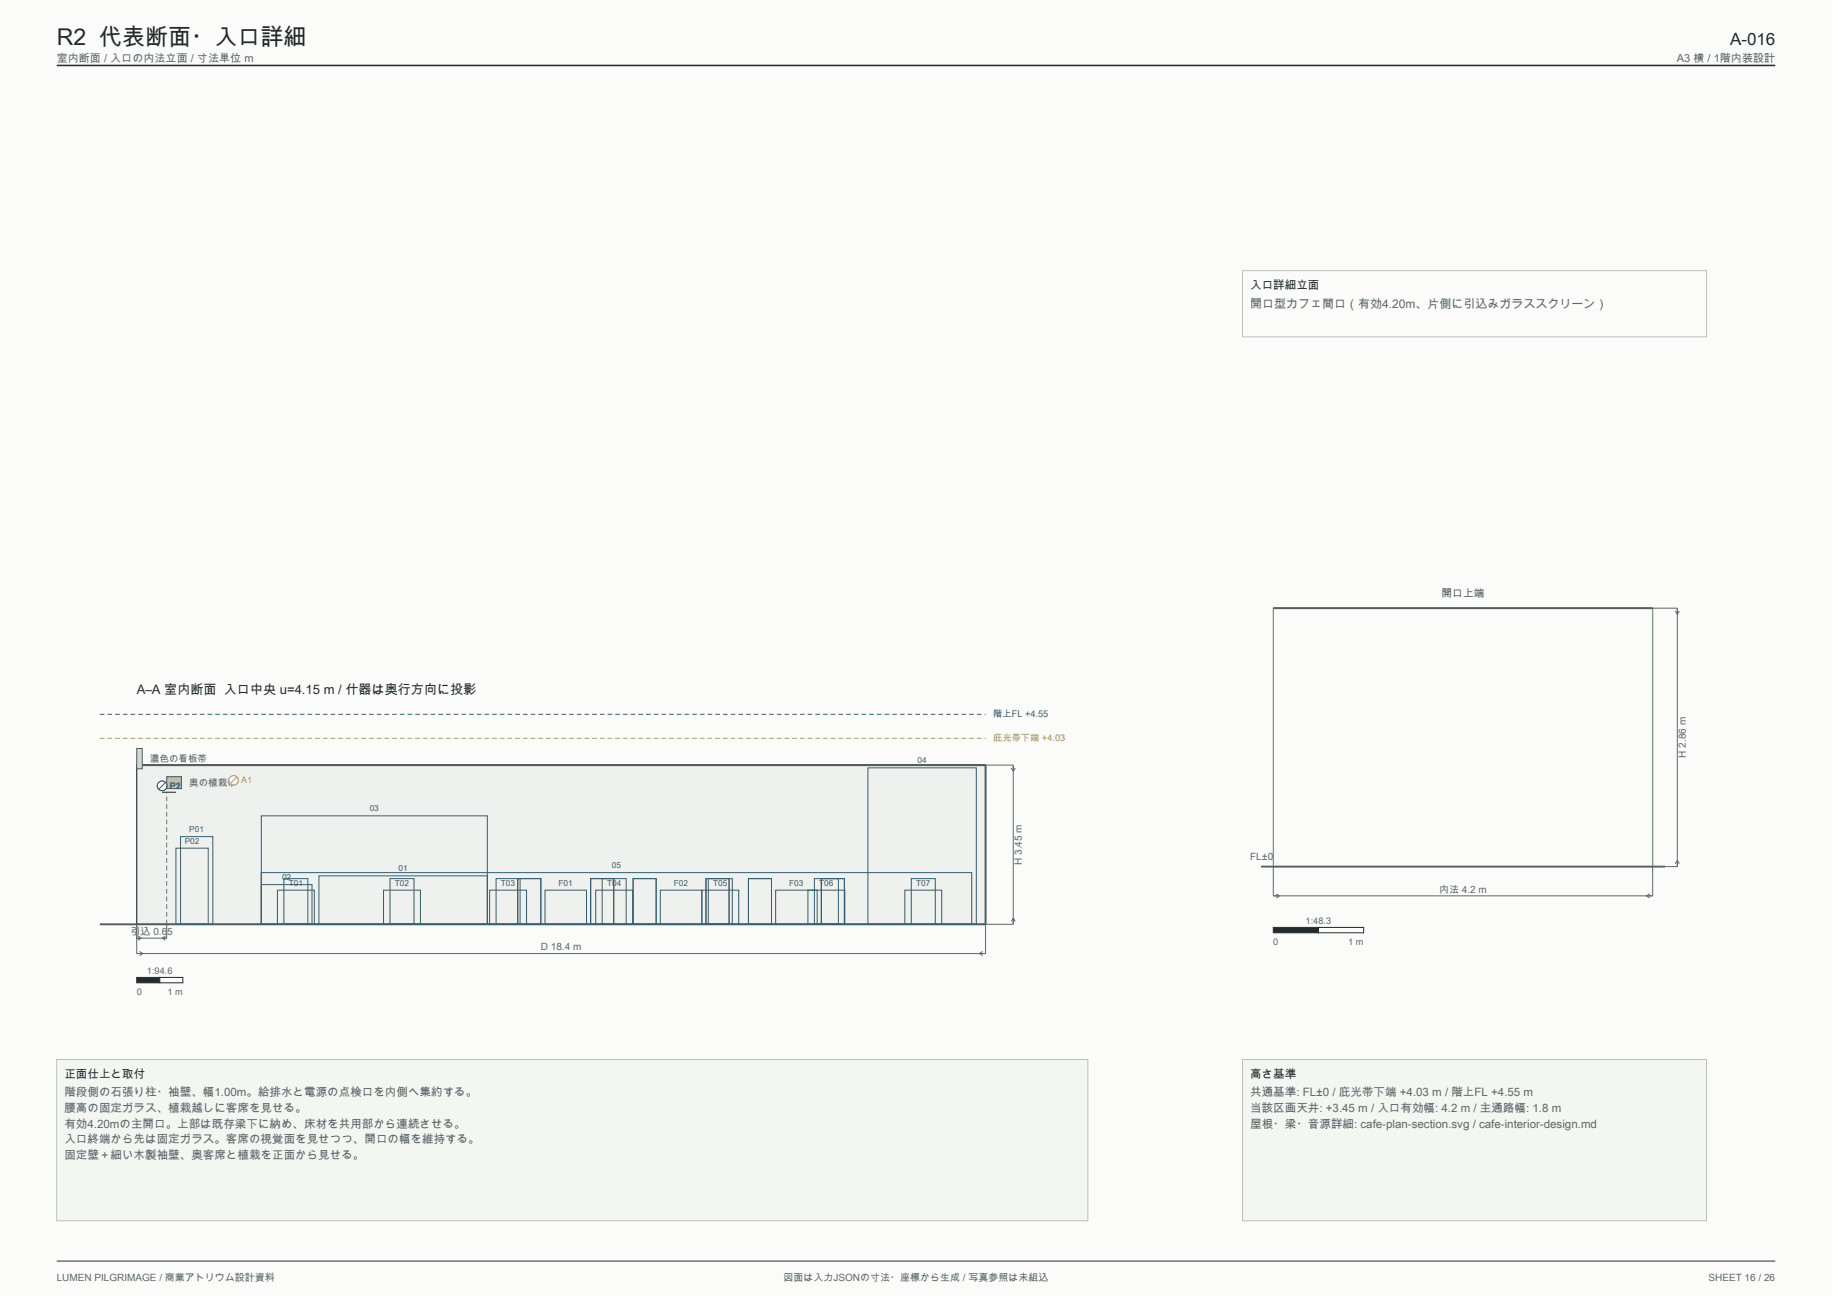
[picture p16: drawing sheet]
<svg xmlns="http://www.w3.org/2000/svg" width="420mm" height="297mm" viewBox="0 0 420 297" stroke-linecap="round" stroke-linejoin="round" font-family="sans-serif">
<defs><g id="words">
<text font-size="5.3" fill="#252b2d" x="13" y="10.2">R2 代表断面・入口詳細</text>
<text font-size="3.9" fill="#252b2d" x="396.6" y="10.2">A-016</text>
<text font-size="3" fill="#252b2d" x="31.3" y="159.1">A–A 室内断面 入口中央 u=4.15 m / 什器は奥行方向に投影</text>
<text font-size="2.8" fill="#5c6669" x="286.6" y="70.5">開口型カフェ間口（有効4.20m、片側に引込みガラススクリーン）</text>
<g font-size="2.6" fill="#252b2d">
<text x="286.6" y="66.3">入口詳細立面</text>
<text x="14.8" y="247">正面仕上と取付</text>
<text x="286.6" y="247">高さ基準</text>
</g>
<g font-size="2.6" fill="#5c6669">
<text x="14.8" y="251.3">階段側の石張り柱・袖壁、幅1.00m。給排水と電源の点検口を内側へ集約する。</text>
<text x="286.6" y="251.3">共通基準: FL±0 / 庇光帯下端 +4.03 m / 階上FL +4.55 m</text>
<text x="14.8" y="254.8">腰高の固定ガラス、植栽越しに客席を見せる。</text>
<text x="286.6" y="254.8">当該区画天井: +3.45 m / 入口有効幅: 4.2 m / 主通路幅: 1.8 m</text>
<text x="14.8" y="258.4">有効4.20mの主開口。上部は既存梁下に納め、床材を共用部から連続させる。</text>
<text x="14.8" y="262">入口終端から先は固定ガラス。客席の視覚面を見せつつ、開口の幅を維持する。</text>
<text x="286.6" y="258.4">屋根・梁・音源詳細: cafe-plan-section.svg / cafe-interior-design.md</text>
<text x="14.8" y="265.6">固定壁＋細い木製袖壁、奥客席と植栽を正面から見せる。</text>
</g>
<g font-size="2.5" fill="#5c6669">
<text x="13" y="14.1">室内断面 / 入口の内法立面 / 寸法単位 m</text>
<text x="384.4" y="14.1">A3 横 / 1階内装設計</text>
</g>
<text font-size="2.5" fill="#535d5d" x="330.5" y="136.9">開口上端</text>
<g font-size="2.3" fill="#5c6669">
<text x="386.5" y="173.6" transform="rotate(-90 386.5 173.6)">H 2.86 m</text>
<text x="286.6" y="197.2">FL±0</text>
<text x="234.2" y="198.2" transform="rotate(-90 234.2 198.2)">H 3.45 m</text>
<text x="329.9" y="204.6">内法 4.2 m</text>
<text x="29.9" y="214.3">引込 0.65</text>
<text x="124" y="217.8">D 18.4 m</text>
<text x="13" y="293.6">LUMEN PILGRIMAGE / 商業アトリウム設計資料</text>
<text x="179.6" y="293.6">図面は入力JSONの寸法・座標から生成 / 写真参照は未組込</text>
<text x="391.7" y="293.6">SHEET 16 / 26</text>
</g>
<g font-size="2.2" fill="#5c6669">
<text x="34.4" y="174.6">濃色の看板帯</text>
<text x="43.4" y="180.1">奥の植栽帯</text>
</g>
<text font-size="2.1" fill="#355f70" x="227.7" y="164.4">階上FL +4.55</text>
<text font-size="2.1" fill="#d89b36" x="227.7" y="169.9">庇光帯下端 +4.03</text>
<g font-size="2.1" fill="#5c6669">
<text x="299.3" y="211.7">1:48.3</text>
<text x="291.9" y="216.6">0</text>
<text x="309.1" y="216.6">1 m</text>
<text x="33.7" y="223.1">1:94.6</text>
<text x="31.3" y="228">0</text>
<text x="38.4" y="228">1 m</text>
</g>
<text font-size="2" fill="#d89b36" x="55.3" y="179.5">A1</text>
<g font-size="2" fill="#355f70">
<text x="38.9" y="180.8">P1</text>
<text x="40.3" y="180.8">2</text>
</g>
<g font-size="1.9" fill="#355f70">
<text x="210.3" y="174.9">04</text>
<text x="84.8" y="185.9">03</text>
<text x="43.4" y="190.7">P01</text>
<text x="42.3" y="193.3">P02</text>
<text x="64.7" y="201.7">02</text>
<text x="66.2" y="202.9">T01</text>
<text x="90.5" y="202.9">T02</text>
<text x="91.4" y="199.7">01</text>
<text x="114.8" y="202.9">T03</text>
<text x="128.1" y="202.9">F01</text>
<text x="139.2" y="202.9">T04</text>
<text x="140.3" y="198.9">05</text>
<text x="154.5" y="202.9">F02</text>
<text x="163.5" y="202.9">T05</text>
<text x="180.9" y="202.9">F03</text>
<text x="187.8" y="202.9">T06</text>
<text x="210" y="202.9">T07</text>
</g>
</g></defs>
<path d="M0 0h420v297h-420z" fill-rule="evenodd" fill="#fbfcfa" stroke="#fbfcfa" stroke-width=".23"/>
<path d="M13 15h394" fill="none" stroke="#252b2d" stroke-width=".35"/>
<path d="M13 289h394" fill="none" stroke="#252b2d" stroke-width=".23"/>
<path d="M31.3 175.3h194.6v36.5h-194.6z" fill-rule="evenodd" fill="#eef1ed" stroke="#252b2d" stroke-width=".26"/>
<path d="M31.3 175.3h194.6" fill="none" stroke="#535d5d" stroke-width=".48"/>
<path d="M225.9 175.3v36.5h-203" fill="none" stroke="#535d5d" stroke-width=".44"/>
<path d="M38.2 211.8v-30.2" fill="none" stroke="#64816d" stroke-width=".23" stroke-dasharray="1.1 .7" stroke-linecap="butt"/>
<path d="M37.2 181.6h3.1" fill="none" stroke="#535d5d" stroke-width=".32"/>
<path d="M31.3 211.8v3.2h6.9v-3.2M31.6 214.5l.8 .5-.8 .5M37.9 214.5l-.7 .5 .7 .5" fill="none" stroke="#5c6669" stroke-width=".23"/>
<path d="M22.9 169.2h203" fill="none" stroke="#d89b36" stroke-width=".23" stroke-dasharray="1.1 .7" stroke-linecap="butt"/>
<path d="M22.9 163.7h203" fill="none" stroke="#355f70" stroke-width=".23" stroke-dasharray="1.1 .7" stroke-linecap="butt"/>
<path d="M31.3 171.5h1.3v4.7h-1.3z" fill-rule="evenodd" fill="#d5d9d4" stroke="#535d5d" stroke-width=".23"/>
<path d="M38.2 178h3.4v2.7h-3.4z" fill-rule="evenodd" fill="#b4c8a9" stroke="#535d5d" stroke-width=".23"/>
<g fill="none" stroke="#355f70" stroke-width=".23">
<path d="M199 176h24.8v35.8h-24.8zM40.3 194.4h7.4v17.4h-7.4zM41.4 191.7h7.4v20.1h-7.4zM59.9 187h51.8v24.8h-51.8zM59.9 200h162.9v11.8h-162.9zM59.9 202.7h11.6v9.1h-11.6zM63.6 204h8.5v7.8h-8.5zM65.1 201.4h5.5v10.4h-5.5zM73.1 200.7h38.6v11.1h-38.6zM87.9 204h8.5v7.8h-8.5zM89.4 201.4h5.5v10.4h-5.5zM112.3 204h8.4v7.8h-8.4z"/>
<path d="M113.7 201.4h5.5v10.4h-5.5zM118.7 201.4h5.3v10.4h-5.3zM124.9 204h9.6v7.8h-9.6zM135.4 201.4h5.3v10.4h-5.3zM136.6 204h8.4v7.8h-8.4zM138.1 201.4h5.5v10.4h-5.5zM145.1 201.4h5.3v10.4h-5.3zM151.4 204h9.5v7.8h-9.5zM160.9 204h8.5v7.8h-8.5zM161.9 201.4h5.2v10.4h-5.2zM162.4 201.4h5.5v10.4h-5.5zM171.6 201.4h5.3v10.4h-5.3z"/>
<path d="M177.8 204h9.5v7.8h-9.5zM185.2 204h8.5v7.8h-8.5zM186.7 201.4h5.5v10.4h-5.5zM188.3 201.4h5.3v10.4h-5.3zM207.4 204h8.5v7.8h-8.5zM208.9 201.4h5.5v10.4h-5.5z"/>
</g>
<circle cx="53.6" cy="178.8" r="1.09" fill="#fbfcfa" stroke="#d89b36" stroke-width=".25"/>
<path d="M54.3 178.1l-1.5 1.4" fill="none" stroke="#d89b36" stroke-width=".23"/>
<circle cx="37.2" cy="180.1" r="1.09" fill="#fbfcfa" stroke="#355f70" stroke-width=".25"/>
<path d="M37.9 179.4l-1.4 1.4" fill="none" stroke="#355f70" stroke-width=".23"/>
<circle cx="37.2" cy="180.1" r="1.09" fill="#fbfcfa" stroke="#355f70" stroke-width=".25"/>
<path d="M37.9 179.4l-1.4 1.4" fill="none" stroke="#355f70" stroke-width=".23"/>
<path d="M225.9 175.3h6.4v36.5h-6.4v6.7h-194.6v-6.7M231.8 176l.5 .7 .5-.7M32 218.1l.8 .4-.8 .5M225.3 218.1l-.8 .4 .8 .5M231.8 211.2l.5-.8 .5 .8" fill="none" stroke="#5c6669" stroke-width=".23"/>
<path d="M31.3 224h5.3v1.2h-5.3z" fill-rule="evenodd" fill="#252b2d" stroke="#252b2d" stroke-width=".23"/>
<path d="M36.6 224h5.3v1.2h-5.3z" fill-rule="evenodd" fill="#fbfcfa" stroke="#252b2d" stroke-width=".23"/>
<path d="M284.9 62h106.3v15.2h-106.3z" fill-rule="evenodd" fill="#fbfcfa" stroke="#b9c1bf" stroke-width=".23"/>
<path d="M291.9 139.4h87v59.2h-87z" fill="none" stroke="#64816d" stroke-width=".25"/>
<path d="M289.1 198.6h92.6" fill="none" stroke="#535d5d" stroke-width=".42"/>
<path d="M291.9 139.4h87" fill="none" stroke="#535d5d" stroke-width=".44"/>
<path d="M378.9 139.4h5.6v59.2h-5.6v6.7h-87v-6.7M384.1 140l.4 .8 .5-.8M384.1 197.9l.4-.7 .5 .7M292.6 204.8l.7 .5-.7 .5M378.2 204.8l-.7 .5 .7 .5" fill="none" stroke="#5c6669" stroke-width=".23"/>
<path d="M291.9 212.5h10.4v1.3h-10.4z" fill-rule="evenodd" fill="#252b2d" stroke="#252b2d" stroke-width=".23"/>
<path d="M302.3 212.5h10.3v1.3h-10.3z" fill-rule="evenodd" fill="#fbfcfa" stroke="#252b2d" stroke-width=".23"/>
<g fill="#f4f6f2" stroke="#b9c1bf" stroke-width=".23">
<path d="M13 242.8h236.4v37h-236.4z" fill-rule="evenodd"/>
<path d="M284.9 242.8h106.3v37h-106.3z" fill-rule="evenodd"/>
</g>
<use href="#words"/>
</svg>
